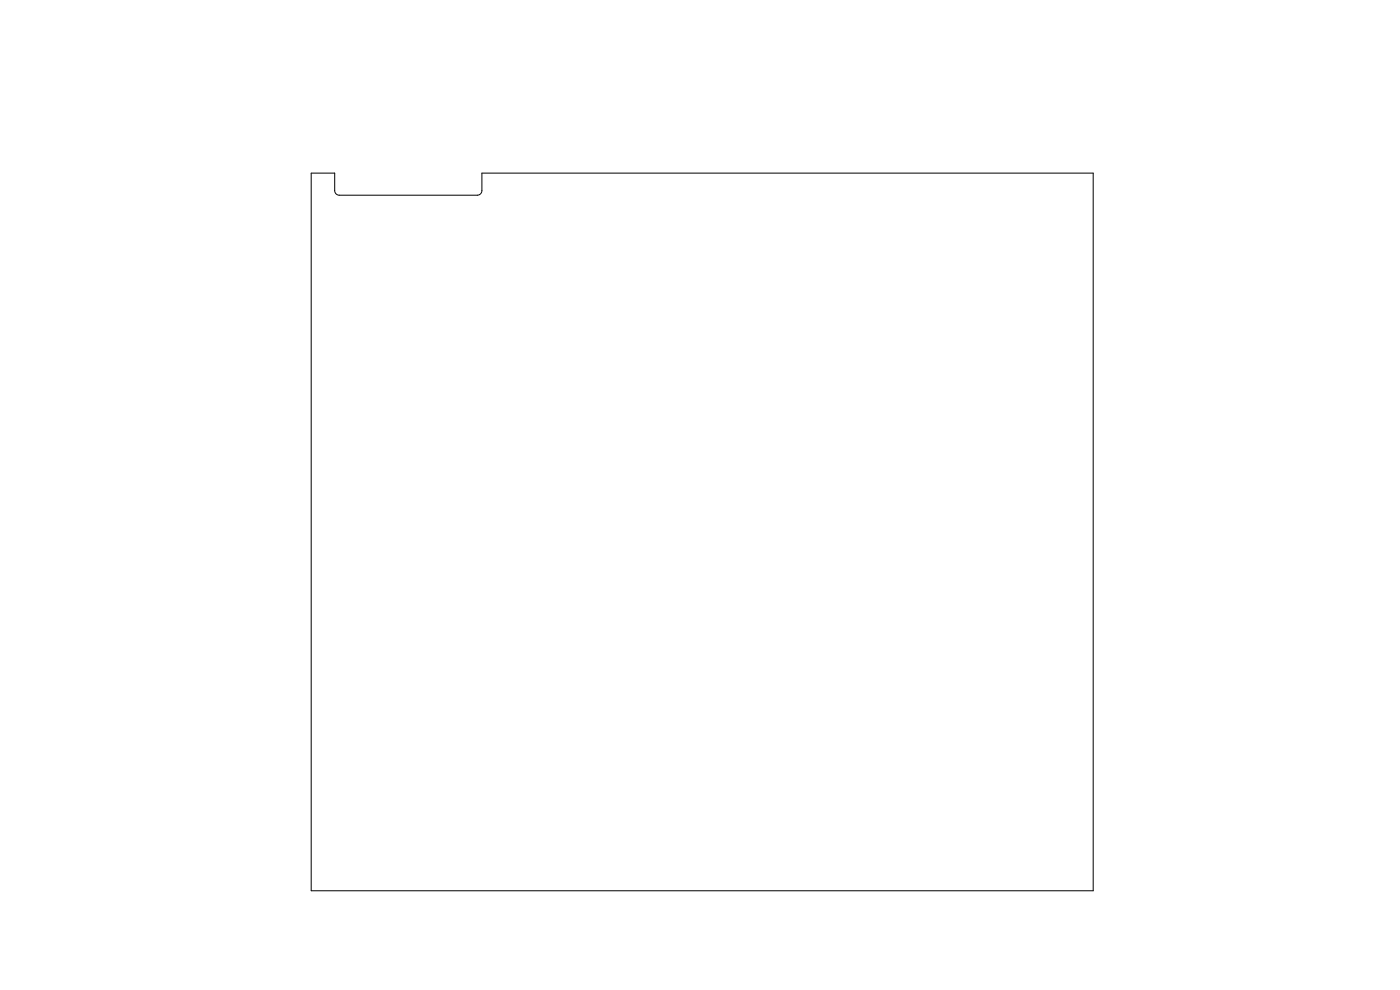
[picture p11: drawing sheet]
<svg xmlns="http://www.w3.org/2000/svg" width="297mm" height="210mm" viewBox="0 0 297 210" stroke-linecap="round" stroke-linejoin="round" font-family="sans-serif">
<path d="M66 36.7h5v3.7a.98 .98 0 0 0 1 1h29.3a.98 .98 0 0 0 .9-1v-3.7h129.7v152.3h-165.9z" fill="none" stroke="#000" stroke-width=".21"/>
</svg>
